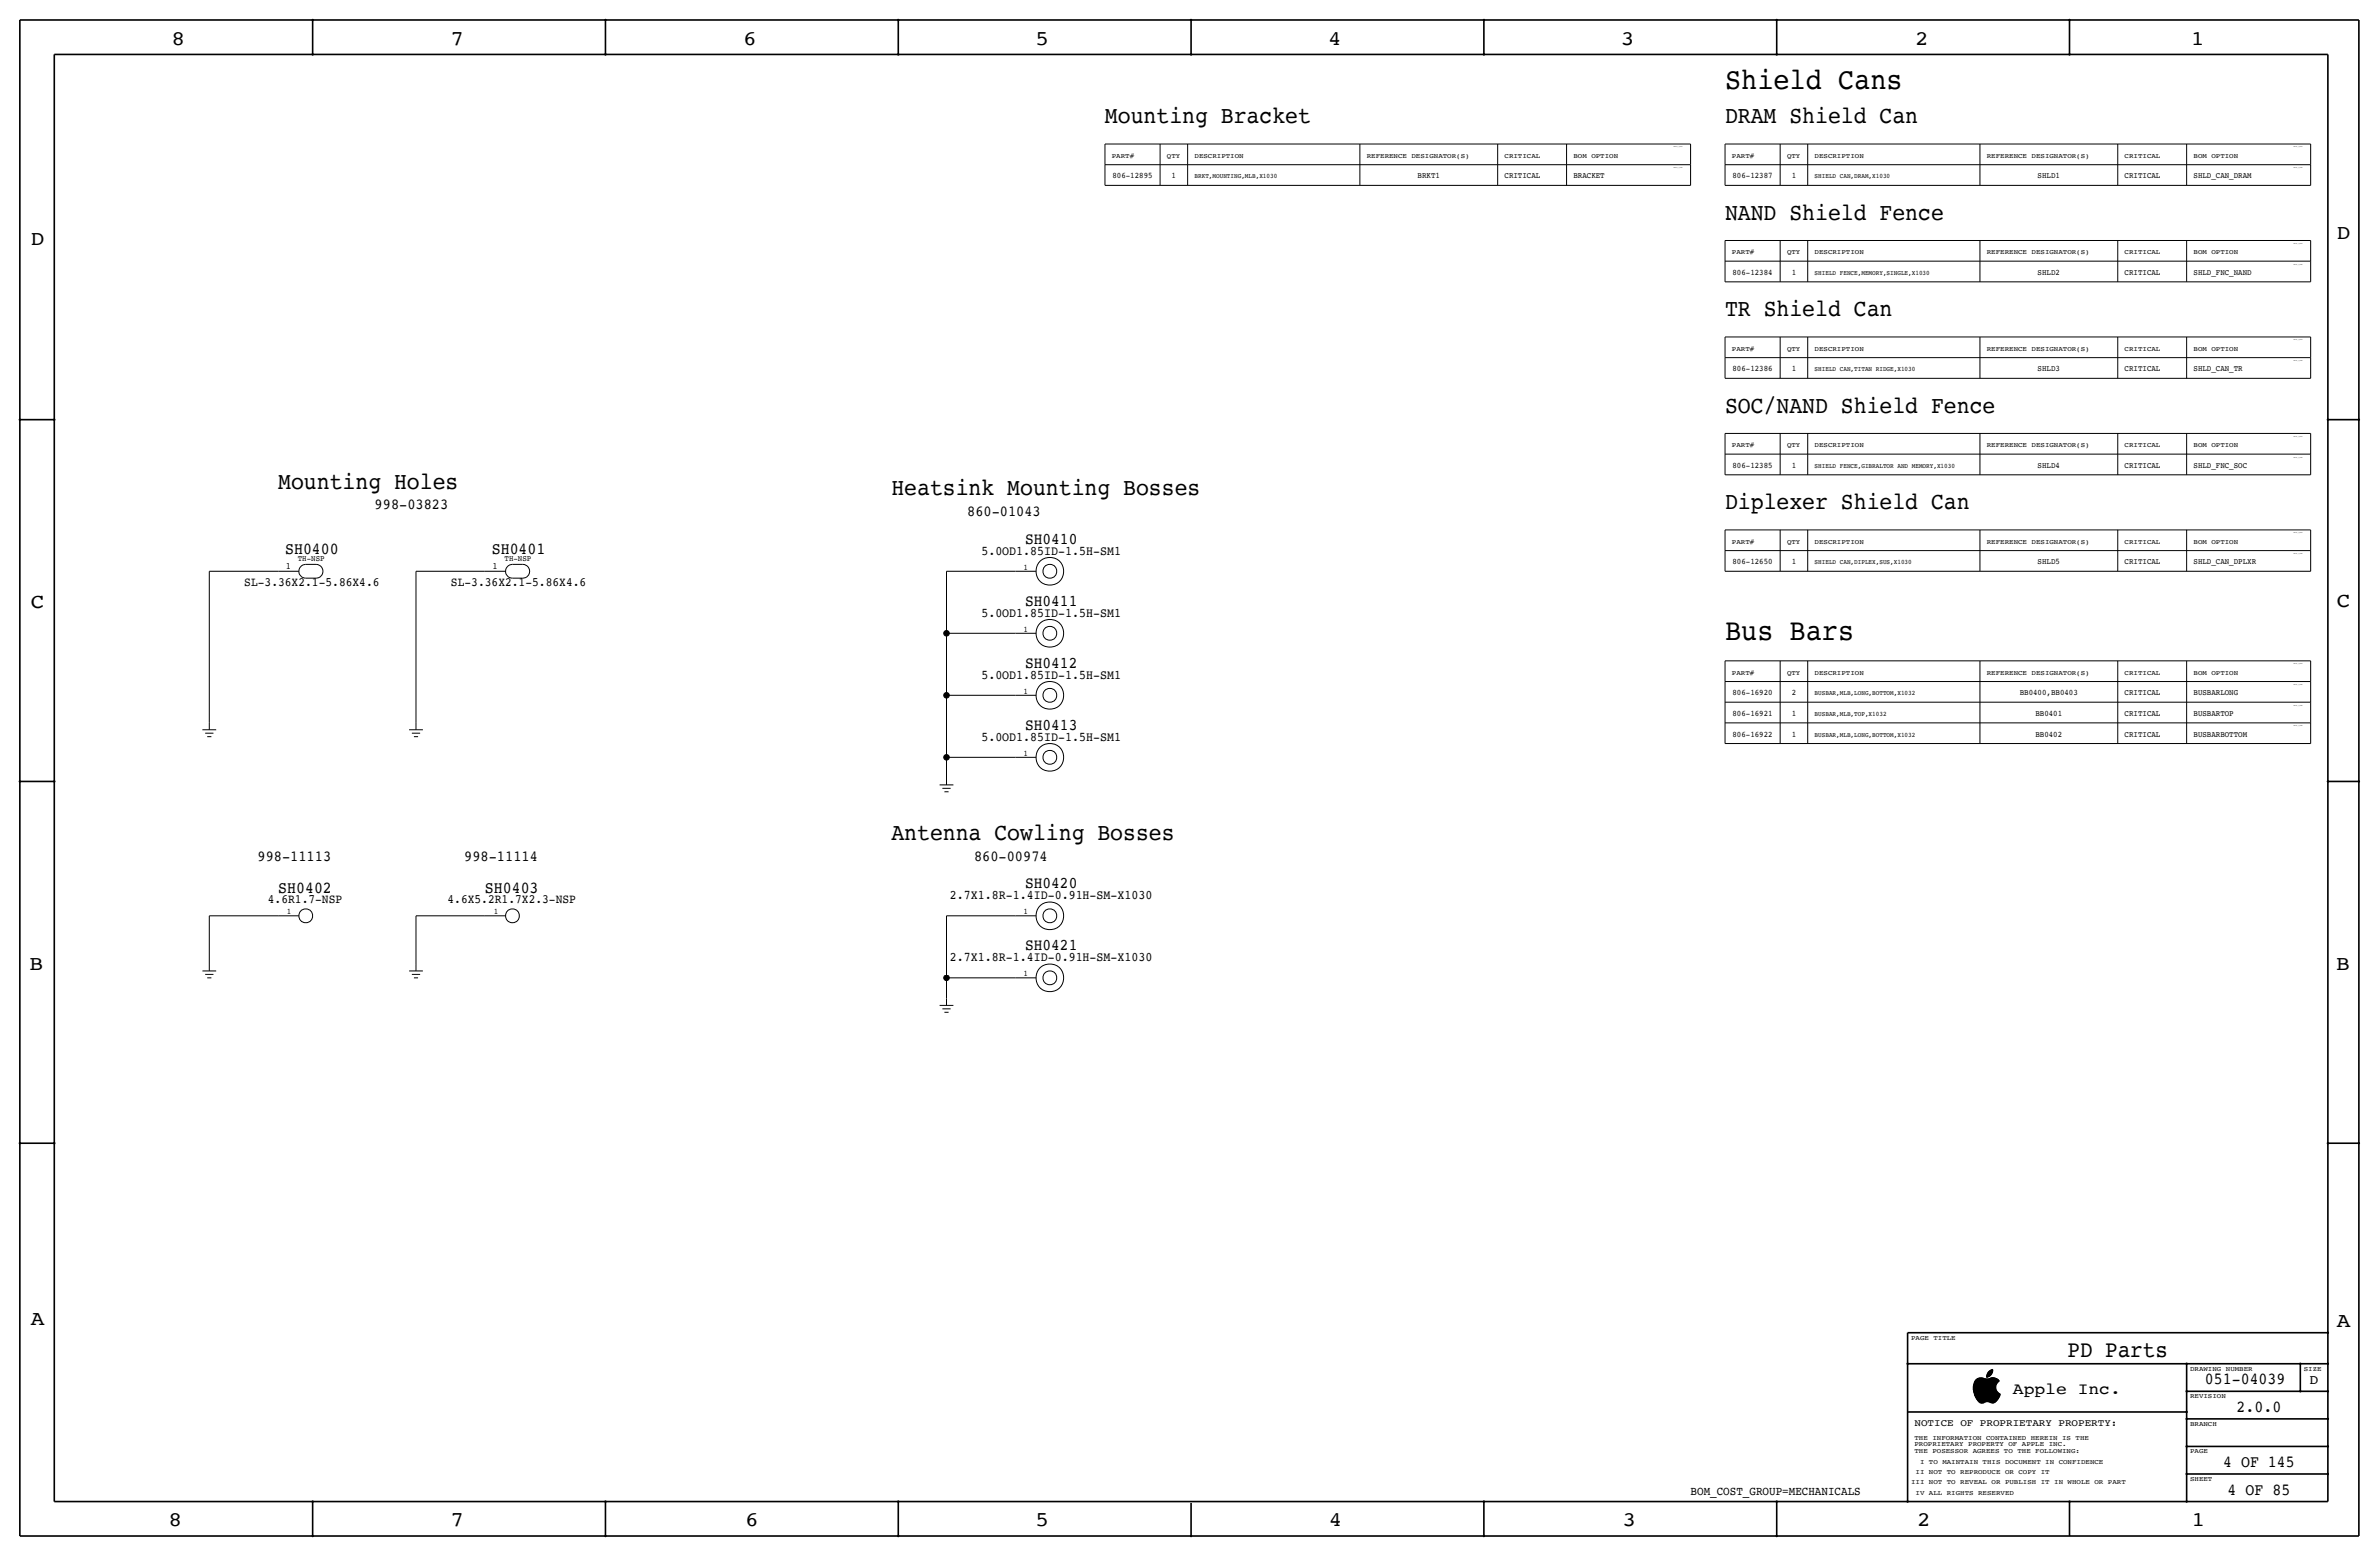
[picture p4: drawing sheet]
<svg xmlns="http://www.w3.org/2000/svg" width="877mm" height="574mm" viewBox="0 0 877 574" stroke-linecap="round" stroke-linejoin="round" font-family="sans-serif">
<defs><g id="words">
<g font-size="11.1">
<text x="636" y="32.8">Shield Cans</text>
<text x="636" y="236">Bus Bars</text>
</g>
<g font-size="8.9">
<text x="407.4" y="45.5">Mounting Bracket</text>
<text x="636" y="45.5">DRAM Shield Can</text>
<text x="636" y="81">NAND Shield Fence</text>
<text x="636" y="116.6">TR Shield Can</text>
<text x="636" y="152.1">SOC/NAND Shield Fence</text>
<text x="102.6" y="180.1">Mounting Holes</text>
<text x="328.6" y="182.6">Heatsink Mounting Bosses</text>
<text x="636" y="187.7">Diplexer Shield Can</text>
<text x="328.6" y="309.6">Antenna Cowling Bosses</text>
</g>
<text font-size="8.6" x="762.2" y="500.1">PD Parts</text>
<g font-size="7.6">
<text x="63.2" y="16.5">8</text>
<text x="166.1" y="16.5">7</text>
<text x="274" y="16.5">6</text>
<text x="381.7" y="16.5">5</text>
<text x="489.7" y="16.5">4</text>
<text x="597.6" y="16.5">3</text>
<text x="706.1" y="16.5">2</text>
<text x="807.7" y="16.5">1</text>
<text x="861.5" y="88.1">D</text>
<text x="11.4" y="90.4">D</text>
<text x="11.4" y="224.3">C</text>
<text x="861.5" y="223.8">C</text>
<text x="10.8" y="357.6">B</text>
<text x="861.3" y="357.4">B</text>
<text x="11.3" y="488.4">A</text>
<text x="861.5" y="489.2">A</text>
<text x="62.2" y="562.6">8</text>
<text x="166" y="562.6">7</text>
<text x="274.8" y="562.6">6</text>
<text x="381.7" y="562.6">5</text>
<text x="489.9" y="562.6">4</text>
<text x="598.1" y="562.6">3</text>
<text x="706.8" y="562.6">2</text>
<text x="807.9" y="562.6">1</text>
</g>
<g font-size="6.2">
<text x="105.1" y="204.2">SH0400</text>
<text x="181.3" y="204.2">SH0401</text>
<text x="102.6" y="329.2">SH0402</text>
<text x="178.8" y="329.2">SH0403</text>
<text x="812.9" y="510.3">051-04039</text>
<text x="824.6" y="520.4">2.0.0</text>
<text x="819.6" y="540.8">4 OF 145</text>
<text x="821.3" y="550.9">4 OF 85</text>
</g>
<g font-size="6">
<text x="377.9" y="200.4">SH0410</text>
<text x="377.9" y="223.3">SH0411</text>
<text x="377.9" y="246.1">SH0412</text>
<text x="377.9" y="269">SH0413</text>
<text x="377.9" y="327.4">SH0420</text>
<text x="377.9" y="350.3">SH0421</text>
<text x="742.1" y="513.9">Apple Inc.</text>
</g>
<g font-size="5.6">
<text x="138.1" y="187.7">998-03823</text>
<text x="356.6" y="190.2">860-01043</text>
<text x="94.9" y="317.2">998-11113</text>
<text x="171.1" y="317.2">998-11114</text>
<text x="359.1" y="317.2">860-00974</text>
</g>
<text font-size="5" x="851.5" y="510.3">D</text>
<g font-size="4.8">
<text x="361.8" y="204.5">5.0OD1.85ID-1.5H-SM1</text>
<text x="361.8" y="227.3">5.0OD1.85ID-1.5H-SM1</text>
<text x="361.8" y="250.2">5.0OD1.85ID-1.5H-SM1</text>
<text x="361.8" y="273">5.0OD1.85ID-1.5H-SM1</text>
<text x="350.2" y="331.5">2.7X1.8R-1.4ID-0.91H-SM-X1030</text>
<text x="350.2" y="354.3">2.7X1.8R-1.4ID-0.91H-SM-X1030</text>
</g>
<g font-size="4.7">
<text x="90.1" y="215.9">SL-3.36X2.1-5.86X4.6</text>
<text x="166.3" y="215.9">SL-3.36X2.1-5.86X4.6</text>
<text x="98.8" y="333">4.6R1.7-NSP</text>
<text x="165" y="333">4.6X5.2R1.7X2.3-NSP</text>
</g>
<text font-size="4.5" x="623.3" y="550.9">BOM_COST_GROUP=MECHANICALS</text>
<text font-size="3.7" x="705.8" y="525.5">NOTICE OF PROPRIETARY PROPERTY:</text>
<g font-size="3.5">
<text x="105.4" y="209.8">1</text>
<text x="181.6" y="209.8">1</text>
</g>
<g font-size="3.1">
<text x="410.1" y="65.8">806-12895</text>
<text x="431.9" y="65.8">1</text>
<text x="522.6" y="65.8">BRKT1</text>
<text x="554.7" y="65.8">CRITICAL</text>
<text x="580.1" y="65.8">BRACKET</text>
<text x="638.7" y="65.8">806-12387</text>
<text x="660.5" y="65.8">1</text>
<text x="751.2" y="65.8">SHLD1</text>
<text x="783.3" y="65.8">CRITICAL</text>
<text x="808.7" y="65.8">SHLD_CAN_DRAM</text>
<text x="638.7" y="101.3">806-12384</text>
<text x="660.5" y="101.3">1</text>
<text x="751.2" y="101.3">SHLD2</text>
<text x="783.3" y="101.3">CRITICAL</text>
<text x="808.7" y="101.3">SHLD_FNC_NAND</text>
<text x="638.7" y="136.9">806-12386</text>
<text x="660.5" y="136.9">1</text>
<text x="751.2" y="136.9">SHLD3</text>
<text x="783.3" y="136.9">CRITICAL</text>
<text x="808.7" y="136.9">SHLD_CAN_TR</text>
<text x="638.7" y="172.5">806-12385</text>
<text x="660.5" y="172.5">1</text>
<text x="751.2" y="172.5">SHLD4</text>
<text x="783.3" y="172.5">CRITICAL</text>
<text x="808.7" y="172.5">SHLD_FNC_SOC</text>
<text x="109.8" y="206.8">TH-NSP</text>
<text x="186" y="206.8">TH-NSP</text>
<text x="638.7" y="208">806-12650</text>
<text x="660.5" y="208">1</text>
<text x="751.2" y="208">SHLD5</text>
<text x="783.3" y="208">CRITICAL</text>
<text x="808.7" y="208">SHLD_CAN_DPLXR</text>
<text x="377.3" y="210.1">1</text>
<text x="377.3" y="232.9">1</text>
<text x="377.3" y="255.8">1</text>
<text x="638.7" y="256.3">806-16920</text>
<text x="660.5" y="256.3">2</text>
<text x="744.6" y="256.3">BB0400,BB0403</text>
<text x="783.3" y="256.3">CRITICAL</text>
<text x="808.7" y="256.3">BUSBARLONG</text>
<text x="638.7" y="263.9">806-16921</text>
<text x="660.5" y="263.9">1</text>
<text x="750.4" y="263.9">BB0401</text>
<text x="783.3" y="263.9">CRITICAL</text>
<text x="808.7" y="263.9">BUSBARTOP</text>
<text x="638.7" y="271.5">806-16922</text>
<text x="660.5" y="271.5">1</text>
<text x="750.4" y="271.5">BB0402</text>
<text x="783.3" y="271.5">CRITICAL</text>
<text x="808.7" y="271.5">BUSBARBOTTOM</text>
<text x="377.3" y="278.6">1</text>
<text x="105.8" y="336.8">1</text>
<text x="182" y="336.8">1</text>
<text x="377.3" y="337.1">1</text>
<text x="377.3" y="359.9">1</text>
</g>
<g font-size="2.5">
<text x="409.9" y="58.2">PART#</text>
<text x="430.2" y="58.2">QTY</text>
<text x="440.4" y="58.2">DESCRIPTION</text>
<text x="503.9" y="58.2">REFERENCE DESIGNATOR(S)</text>
<text x="554.7" y="58.2">CRITICAL</text>
<text x="580.1" y="58.2">BOM OPTION</text>
<text x="638.5" y="58.2">PART#</text>
<text x="658.8" y="58.2">QTY</text>
<text x="669" y="58.2">DESCRIPTION</text>
<text x="732.5" y="58.2">REFERENCE DESIGNATOR(S)</text>
<text x="783.3" y="58.2">CRITICAL</text>
<text x="808.7" y="58.2">BOM OPTION</text>
<text x="440.4" y="65.8">BRKT,MOUNTING,MLB,X1030</text>
<text x="669" y="65.8">SHIELD CAN,DRAM,X1030</text>
<text x="638.5" y="93.7">PART#</text>
<text x="658.8" y="93.7">QTY</text>
<text x="669" y="93.7">DESCRIPTION</text>
<text x="732.5" y="93.7">REFERENCE DESIGNATOR(S)</text>
<text x="783.3" y="93.7">CRITICAL</text>
<text x="808.7" y="93.7">BOM OPTION</text>
<text x="669" y="101.3">SHIELD FENCE,MEMORY,SINGLE,X1030</text>
<text x="638.5" y="129.3">PART#</text>
<text x="658.8" y="129.3">QTY</text>
<text x="669" y="129.3">DESCRIPTION</text>
<text x="732.5" y="129.3">REFERENCE DESIGNATOR(S)</text>
<text x="783.3" y="129.3">CRITICAL</text>
<text x="808.7" y="129.3">BOM OPTION</text>
<text x="669" y="136.9">SHIELD CAN,TITAN RIDGE,X1030</text>
<text x="638.5" y="164.8">PART#</text>
<text x="658.8" y="164.8">QTY</text>
<text x="669" y="164.8">DESCRIPTION</text>
<text x="732.5" y="164.8">REFERENCE DESIGNATOR(S)</text>
<text x="783.3" y="164.8">CRITICAL</text>
<text x="808.7" y="164.8">BOM OPTION</text>
<text x="669" y="172.5">SHIELD FENCE,GIBRALTOR AND MEMORY,X1030</text>
<text x="638.5" y="200.4">PART#</text>
<text x="658.8" y="200.4">QTY</text>
<text x="669" y="200.4">DESCRIPTION</text>
<text x="732.5" y="200.4">REFERENCE DESIGNATOR(S)</text>
<text x="783.3" y="200.4">CRITICAL</text>
<text x="808.7" y="200.4">BOM OPTION</text>
<text x="669" y="208">SHIELD CAN,DIPLEX,SUS,X1030</text>
<text x="638.5" y="248.7">PART#</text>
<text x="658.8" y="248.7">QTY</text>
<text x="669" y="248.7">DESCRIPTION</text>
<text x="732.5" y="248.7">REFERENCE DESIGNATOR(S)</text>
<text x="783.3" y="248.7">CRITICAL</text>
<text x="808.7" y="248.7">BOM OPTION</text>
<text x="669" y="256.3">BUSBAR,MLB,LONG,BOTTOM,X1032</text>
<text x="669" y="263.9">BUSBAR,MLB,TOP,X1032</text>
<text x="669" y="271.5">BUSBAR,MLB,LONG,BOTTOM,X1032</text>
<text x="704.5" y="493.8">PAGE TITLE</text>
<text x="807.4" y="505.2">DRAWING NUMBER</text>
<text x="849.3" y="505.2">SIZE</text>
<text x="807.4" y="515.4">REVISION</text>
<text x="807.4" y="525.5">BRANCH</text>
<text x="705.8" y="533.1">PROPRIETARY PROPERTY OF APPLE INC.</text>
<text x="705.8" y="530.6">THE INFORMATION CONTAINED HEREIN IS THE</text>
<text x="705.8" y="535.7">THE POSESSOR AGREES TO THE FOLLOWING:</text>
<text x="707.8" y="539.5">I TO MAINTAIN THIS DOCUMENT IN CONFIDENCE</text>
<text x="807.4" y="535.7">PAGE</text>
<text x="706.2" y="543.3">II NOT TO REPRODUCE OR COPY IT</text>
<text x="807.4" y="545.8">SHEET</text>
<text x="704.5" y="547.1">III NOT TO REVEAL OR PUBLISH IT IN WHOLE OR PART</text>
<text x="706.2" y="550.9">IV ALL RIGHTS RESERVED</text>
</g>
<g font-size=".4">
<text x="616.9" y="54.4">TABLE_5_HEAD</text>
<text x="845.5" y="54.4">TABLE_5_HEAD</text>
<text x="616.9" y="62">TABLE_5_ITEM</text>
<text x="845.5" y="62">TABLE_5_ITEM</text>
<text x="845.5" y="89.9">TABLE_5_HEAD</text>
<text x="845.5" y="97.5">TABLE_5_ITEM</text>
<text x="845.5" y="125.5">TABLE_5_HEAD</text>
<text x="845.5" y="133.1">TABLE_5_ITEM</text>
<text x="845.5" y="161">TABLE_5_HEAD</text>
<text x="845.5" y="168.7">TABLE_5_ITEM</text>
<text x="845.5" y="196.6">TABLE_5_HEAD</text>
<text x="845.5" y="204.2">TABLE_5_ITEM</text>
<text x="845.5" y="244.9">TABLE_5_HEAD</text>
<text x="845.5" y="252.5">TABLE_5_ITEM</text>
<text x="845.5" y="260.1">TABLE_5_ITEM</text>
<text x="845.5" y="267.7">TABLE_5_ITEM</text>
</g>
</g></defs>
<g fill="none" stroke="#000" stroke-width=".37">
<path d="M407.4 53.1v7.6zM407.4 53.1h215.9zM427.7 53.1v7.6zM437.8 53.1v7.6zM501.3 53.1v7.6zM552.1 53.1v7.6zM577.5 53.1v7.6zM623.3 53.1v7.6zM636 53.1v7.6zM636 53.1h215.9zM656.3 53.1v7.6zM666.4 53.1v7.6z"/>
<path d="M729.9 53.1v7.6zM780.7 53.1v7.6zM806.1 53.1v7.6zM851.9 53.1v7.6zM407.4 60.7h215.9zM407.4 60.7v7.6zM407.4 68.3h215.9zM427.7 60.7v7.6zM437.8 60.7v7.6zM501.3 60.7v7.6zM552.1 60.7v7.6zM577.5 60.7v7.6z"/>
<path d="M623.3 60.7v7.6zM636 60.7v7.6zM636 68.3h215.9zM636 60.7h215.9zM656.3 60.7v7.6zM666.4 60.7v7.6zM729.9 60.7v7.6zM780.7 60.7v7.6zM806.1 60.7v7.6zM851.9 60.7v7.6zM636 88.6v7.7zM636 96.3h215.9z"/>
<path d="M636 88.6h215.9zM636 96.3v7.6zM656.3 88.6v7.7zM656.3 96.3v7.6zM666.4 88.6v7.7zM666.4 96.3v7.6zM729.9 88.6v7.7zM729.9 96.3v7.6zM780.7 88.6v7.7zM780.7 96.3v7.6zM806.1 88.6v7.7zM806.1 96.3v7.6z"/>
<path d="M851.9 88.6v7.7zM851.9 96.3v7.6zM636 103.9h215.9zM636 124.2v7.6zM636 131.8h215.9zM636 124.2h215.9zM636 131.8v7.6zM636 139.4h215.9zM656.3 124.2v7.6zM656.3 131.8v7.6zM666.4 124.2v7.6zM666.4 131.8v7.6z"/>
<path d="M729.9 124.2v7.6zM729.9 131.8v7.6zM780.7 124.2v7.6zM780.7 131.8v7.6zM806.1 124.2v7.6zM806.1 131.8v7.6zM851.9 124.2v7.6zM851.9 131.8v7.6zM636 159.8v7.6zM636 159.8h215.9zM656.3 159.8v7.6zM666.4 159.8v7.6z"/>
<path d="M729.9 159.8v7.6zM780.7 159.8v7.6zM806.1 159.8v7.6zM851.9 159.8v7.6zM636 167.4h215.9zM636 167.4v7.6zM636 175h215.9zM656.3 167.4v7.6zM666.4 167.4v7.6zM729.9 167.4v7.6zM780.7 167.4v7.6zM806.1 167.4v7.6z"/>
<path d="M851.9 167.4v7.6zM636 195.3v7.6zM636 195.3h215.9zM656.3 195.3v7.6zM666.4 195.3v7.6zM729.9 195.3v7.6zM780.7 195.3v7.6zM806.1 195.3v7.6zM851.9 195.3v7.6zM77.2 210.6v55.8zM77.2 210.6h25.4zM102.6 210.6h7.6z"/>
<path d="M112.7 208h3.8zM112.7 213.1h3.8zM112.7 208a2.54 2.54 0 0 0-2.5 2.6 2.54 2.54 0 0 0 2.5 2.5M116.5 208a2.54 2.54 0 0 1 2.6 2.6 2.54 2.54 0 0 1-2.6 2.5M153.4 210.6v55.8zM153.4 210.6h25.4zM178.8 210.6h7.6zM188.9 208h3.8zM188.9 213.1h3.8zM188.9 208a2.54 2.54 0 0 0-2.5 2.6 2.54 2.54 0 0 0 2.5 2.5M192.7 208a2.54 2.54 0 0 1 2.6 2.6 2.54 2.54 0 0 1-2.6 2.5M348.9 210.6h25.4z"/>
<path d="M348.9 210.6v22.8zM374.3 210.6h7.7zM636 202.9h215.9zM636 202.9v7.7zM636 210.6h215.9zM656.3 202.9v7.7zM666.4 202.9v7.7zM729.9 202.9v7.7zM780.7 202.9v7.7zM806.1 202.9v7.7zM851.9 202.9v7.7zM348.9 233.4v22.9z"/>
<path d="M348.9 233.4h25.4zM374.3 233.4h7.7zM348.9 256.3v22.8zM348.9 256.3h25.4zM374.3 256.3h7.7zM636 243.6v7.6zM636 251.2h215.9zM636 243.6h215.9zM636 258.8v7.6zM636 251.2v7.6zM636 258.8h215.9zM656.3 243.6v7.6z"/>
<path d="M656.3 258.8v7.6zM656.3 251.2v7.6zM666.4 243.6v7.6zM666.4 258.8v7.6zM666.4 251.2v7.6zM729.9 243.6v7.6zM729.9 258.8v7.6zM729.9 251.2v7.6zM780.7 243.6v7.6zM780.7 258.8v7.6zM780.7 251.2v7.6zM806.1 243.6v7.6z"/>
<path d="M806.1 258.8v7.6zM806.1 251.2v7.6zM851.9 243.6v7.6zM851.9 258.8v7.6zM851.9 251.2v7.6zM74.6 269h5.1zM75.6 270.3h3.1zM76.4 271.5h1.5zM77.2 266.4v2.6zM150.8 269h5.1zM151.8 270.3h3.1zM152.6 271.5h1.5z"/>
<path d="M153.4 266.4v2.6zM348.9 279.1v7.7zM348.9 279.1h25.4zM374.3 279.1h7.7zM636 266.4v7.7zM636 274.1h215.9zM636 266.4h215.9zM656.3 266.4v7.7zM666.4 266.4v7.7zM729.9 266.4v7.7zM780.7 266.4v7.7zM806.1 266.4v7.7z"/>
<path d="M851.9 266.4v7.7zM346.4 289.3h5.1zM347.4 290.6h3.1zM348.2 291.8h1.5zM348.9 286.8v2.5zM77.2 337.6v17.7zM77.2 337.6h25.4zM102.6 337.6h7.6zM153.4 337.6v17.7zM153.4 337.6h25.4zM178.8 337.6h7.6zM348.9 337.6v22.8z"/>
<path d="M348.9 337.6h25.4zM374.3 337.6h7.7zM74.6 357.9h5.1zM75.6 359.2h3.1zM77.2 355.3v2.6zM150.8 357.9h5.1zM151.8 359.2h3.1zM153.4 355.3v2.6zM76.4 360.4h1.5zM152.6 360.4h1.5zM346.4 370.6h5.1zM347.4 371.9h3.1z"/>
<path d="M348.2 373.1h1.5zM348.9 360.4v7.6zM348.9 368v2.6zM348.9 360.4h25.4zM374.3 360.4h7.7zM727.5 512.2h8.4zM727.5 512.3h8.4zM727.5 512.4h8.5zM727.5 511.2h8.2zM727.5 511.3h8.2zM727.5 511.5h8.2zM727.5 511.4h8.2z"/>
<path d="M727.5 512h8.3zM727.5 512.1h8.3zM727.5 511.7h8.3zM727.5 511.8h8.3zM727.5 511.6h8.3zM727.5 511.9h8.3zM727.5 511.1h8.3zM727.6 512.8h8.6zM727.6 510.8h8.2zM727.6 511h8.2zM727.6 510.9h8.2zM727.6 510.7h8.2z"/>
<path d="M727.6 512.5h8.4zM727.6 512.6h8.4zM727.6 512.7h8.5zM727.6 512.9h8.6zM727.6 510.6h8.3zM727.6 510.5h8.3zM727.6 513h8.7zM727.6 513.1h8.8zM727.7 513.2h8.8zM727.7 510.2h8.3zM727.7 510.4h8.2zM727.7 510.3h8.3z"/>
<path d="M727.7 513.4h9.1zM727.7 513.3h9zM727.7 510.1h8.3zM727.8 509.9h8.4zM727.8 513.5h9.1zM727.8 510h8.3zM727.8 513.6h9.2zM727.8 513.8h9.6zM727.8 509.8h8.5zM727.8 513.7h9.4zM727.9 513.9h9.5zM727.9 509.7h8.4z"/>
<path d="M727.9 509.6h8.5zM727.9 514.1h9.5zM727.9 514h9.5zM728 514.2h9.4zM728 509.5h8.5zM728 509.4h8.6zM728 509.3h8.7zM728 514.4h9.3zM728.1 509.2h8.8zM728.1 514.5h9.2zM728.1 514.6h9.1zM728.1 509.1h8.9z"/>
<path d="M728.2 514.7h9zM728.2 509h8.8zM728.2 514.8h9zM728.3 514.9h8.8zM728.3 508.9h8.7zM728.3 515h8.8zM728.3 508.8h8.6zM728.3 515.1h8.7zM728.4 508.7h8.4zM728.4 515.2h8.6zM728.5 515.3h8.4zM728.5 515.4h8.4z"/>
<path d="M728.5 508.6h8.2zM728.6 515.5h8.2zM728.6 508.5h7.9zM728.7 515.6h8zM728.7 515.7h8zM728.7 508.4h7.7zM728.8 515.8h7.7zM728.9 515.9h7.6zM728.9 508.3h3.1zM728.9 516h7.5zM729 508.2h2.6zM729 516.1h7.3z"/>
<path d="M729.1 516.2h7.1zM729.2 516.3h6.9zM729.2 508.1a4.7 4.7 0 0 0-1.2 6.3l1.8 2.6 .8 .2 1-.3M729.3 508.1h2.1zM729.3 516.4h6.7zM729.4 516.5h6.5zM729.5 516.6h6.3zM729.6 516.7h2.5zM729.6 507.9h1.4zM729.7 516.8h2.1zM729.8 516.9h1.9zM729.9 517h1.6z"/>
<path d="M730.2 517.1h1zM732.4 507.5h.6zM732.4 507.6h.4zM732.4 507.4h.8zM732.4 507.3h1zM732.4 507.1h1.3zM732.4 507h1.4zM732.4 507.2h1.2zM732.5 506.9h1.4zM732.5 506.8h1.5zM732.5 506.6h1.7zM732.5 506.7h1.6z"/>
<path d="M732.6 506.5h1.7zM732.6 506.4h1.7zM732.7 506.3h1.7zM732.7 506.2h1.7zM732.8 506.1h1.7zM732.8 506h1.7zM732.9 505.9h1.6zM733 505.8h1.6zM733.1 505.7h1.5zM733.1 508.3h3.1zM733.2 505.6h1.4zM733.2 516.7h2.5z"/>
<path d="M733.3 505.5h1.4zM733.4 508.2h2.6zM733.4 505.4h1.3zM733.6 505.3h1.1zM733.6 516.8h2zM733.6 508.1a2.99 2.99 0 0 1 3.5 1 2.71 2.71 0 0 0-1.3 2.5 2.71 2.71 0 0 0 1.7 2.3 3.5 3.5 0 0 1-3.1 3.2l-1.6-.4-1.1 .2M733.7 508.1h2.1zM733.7 508.1l-1.3 .2-1.9-.4-1.3 .2M733.7 505.2h1zM733.8 516.9h1.7zM733.9 505.1h.8zM733.9 507.9h1.6z"/>
<path d="M734 517h1.3zM734.1 505h.6zM734.3 507.8h.8zM734.3 504.9h.4zM734.3 517.1h.7zM734.7 504.7a2.81 2.81 0 0 0-2.3 3 2.71 2.71 0 0 0 2.3-2.9"/>
<circle cx="387" cy="210.6" r="2.56"/>
<circle cx="387" cy="210.6" r="5.1"/>
<circle cx="387" cy="233.4" r="2.56"/>
<circle cx="387" cy="233.5" r="5.1"/>
<circle cx="387" cy="256.3" r="2.56"/>
<circle cx="387" cy="256.3" r="5.1"/>
<circle cx="387" cy="279.2" r="2.56"/>
<circle cx="387" cy="279.2" r="5.1"/>
<circle cx="112.7" cy="337.6" r="2.56"/>
<circle cx="188.9" cy="337.6" r="2.56"/>
<circle cx="387" cy="337.6" r="2.56"/>
<circle cx="387" cy="337.6" r="5.1"/>
<circle cx="387" cy="360.4" r="2.56"/>
<circle cx="387" cy="360.5" r="5.1"/>
</g>
<g fill="#000" stroke="#000" stroke-width=".37">
<path d="M115.1 7.2h.4v.3h-.4zM115.1 19.9h.4v.3h-.4zM223 7.2h.4v.3h-.4zM223 19.9h.4v.3h-.4zM331 19.9h.4v.3h-.4zM331 7.2h.4v.3h-.4zM438.9 7.2h.4v.3h-.4zM438.9 19.9h.4v.3h-.4zM546.9 7.2h.4v.3h-.4zM546.9 19.9h.4v.3h-.4zM654.8 19.9h.4v.3h-.4zM654.8 7.2h.4v.3h-.4z"/>
<path d="M762.8 19.9h.4v.3h-.4zM762.8 7.2h.4v.3h-.4zM7.1 154.5h.4v.4h-.4zM19.8 154.5h.4v.4h-.4zM858 154.5h.4v.4h-.4zM869.5 154.5h.3v.4h-.3zM7.1 287.9h.4v.3h-.4zM19.8 287.9h.4v.3h-.4zM858 287.9h.4v.3h-.4zM869.5 287.9h.3v.3h-.3zM7.1 421.2h.4v.4h-.4zM19.8 421.2h.4v.4h-.4z"/>
<path d="M858 421.2h.4v.4h-.4zM869.5 421.2h.3v.4h-.3zM858 491.1h.4v.3h-.4zM703.1 502.5h.4v.3h-.4zM806 502.5h.3v.3h-.3zM806 512.7h.3v.3h-.3zM847.9 512.7h.3v.3h-.3zM847.9 502.5h.3v.3h-.3zM858 502.5h.4v.3h-.4zM858 512.7h.4v.3h-.4zM806 520.3h.3v.3h-.3zM806 522.8h.3v.4h-.3z"/>
<path d="M806 533h.3v.3h-.3zM858 522.8h.4v.4h-.4zM858 533h.4v.3h-.4zM115.1 553.3h.4v.3h-.4zM223 553.3h.4v.3h-.4zM331 553.3h.4v.3h-.4zM546.9 553.3h.4v.3h-.4zM654.8 553.3h.4v.3h-.4zM703.1 553.3h.4v.3h-.4zM762.8 553.3h.4v.3h-.4zM806 543.1h.3v.4h-.3zM806 553.3h.3v.3h-.3z"/>
<path d="M858 543.1h.4v.4h-.4zM115.1 566h.4v.3h-.4zM223 566h.4v.3h-.4zM331 566h.4v.3h-.4zM438.9 566h.4v.3h-.4zM546.9 566h.4v.3h-.4zM654.8 566h.4v.3h-.4z"/>
<circle cx="348.9" cy="233.4" r="1.02"/>
<circle cx="348.9" cy="256.3" r="1.02"/>
<circle cx="348.9" cy="279.1" r="1.02"/>
<circle cx="348.9" cy="360.4" r="1.02"/>
</g>
<g fill="none" stroke="#000" stroke-width=".6" stroke-linecap="butt">
<path d="M7.3 7.4v558.8zM7.3 7.4h862.3zM115.3 7.4v12.7zM223.2 7.4v12.7zM331.2 7.4v12.7zM439.1 7.4v12.7zM547.1 7.4v12.7zM655 7.4v12.7zM763 7.4v12.7zM869.6 7.4v558.8zM20 20.1v533.4zM20 20.1h838.2z"/>
<path d="M858.2 20.1v533.4zM7.3 154.7h12.7zM858.2 154.7h11.4zM7.3 288h12.7zM858.2 288h11.4zM7.3 421.4h12.7zM858.2 421.4h11.4zM703.3 491.2v62.3zM703.3 491.2h154.9zM703.3 502.7h154.9zM806.1 502.7v50.8zM806.1 512.8h52.1z"/>
<path d="M848.1 502.7v10.1zM703.3 520.4h102.8zM806.1 533.1h52.1zM806.1 523h52.1zM20 553.5h838.2zM115.3 553.5v12.7zM223.2 553.5v12.7zM331.2 553.5v12.7zM439.1 554v12.2zM547.1 553.5v12.7zM655 553.5v12.7zM763 553.5v12.7z"/>
<path d="M806.1 543.3h52.1zM7.3 566.2h862.3z"/>
</g>
<use href="#words"/>
</svg>
